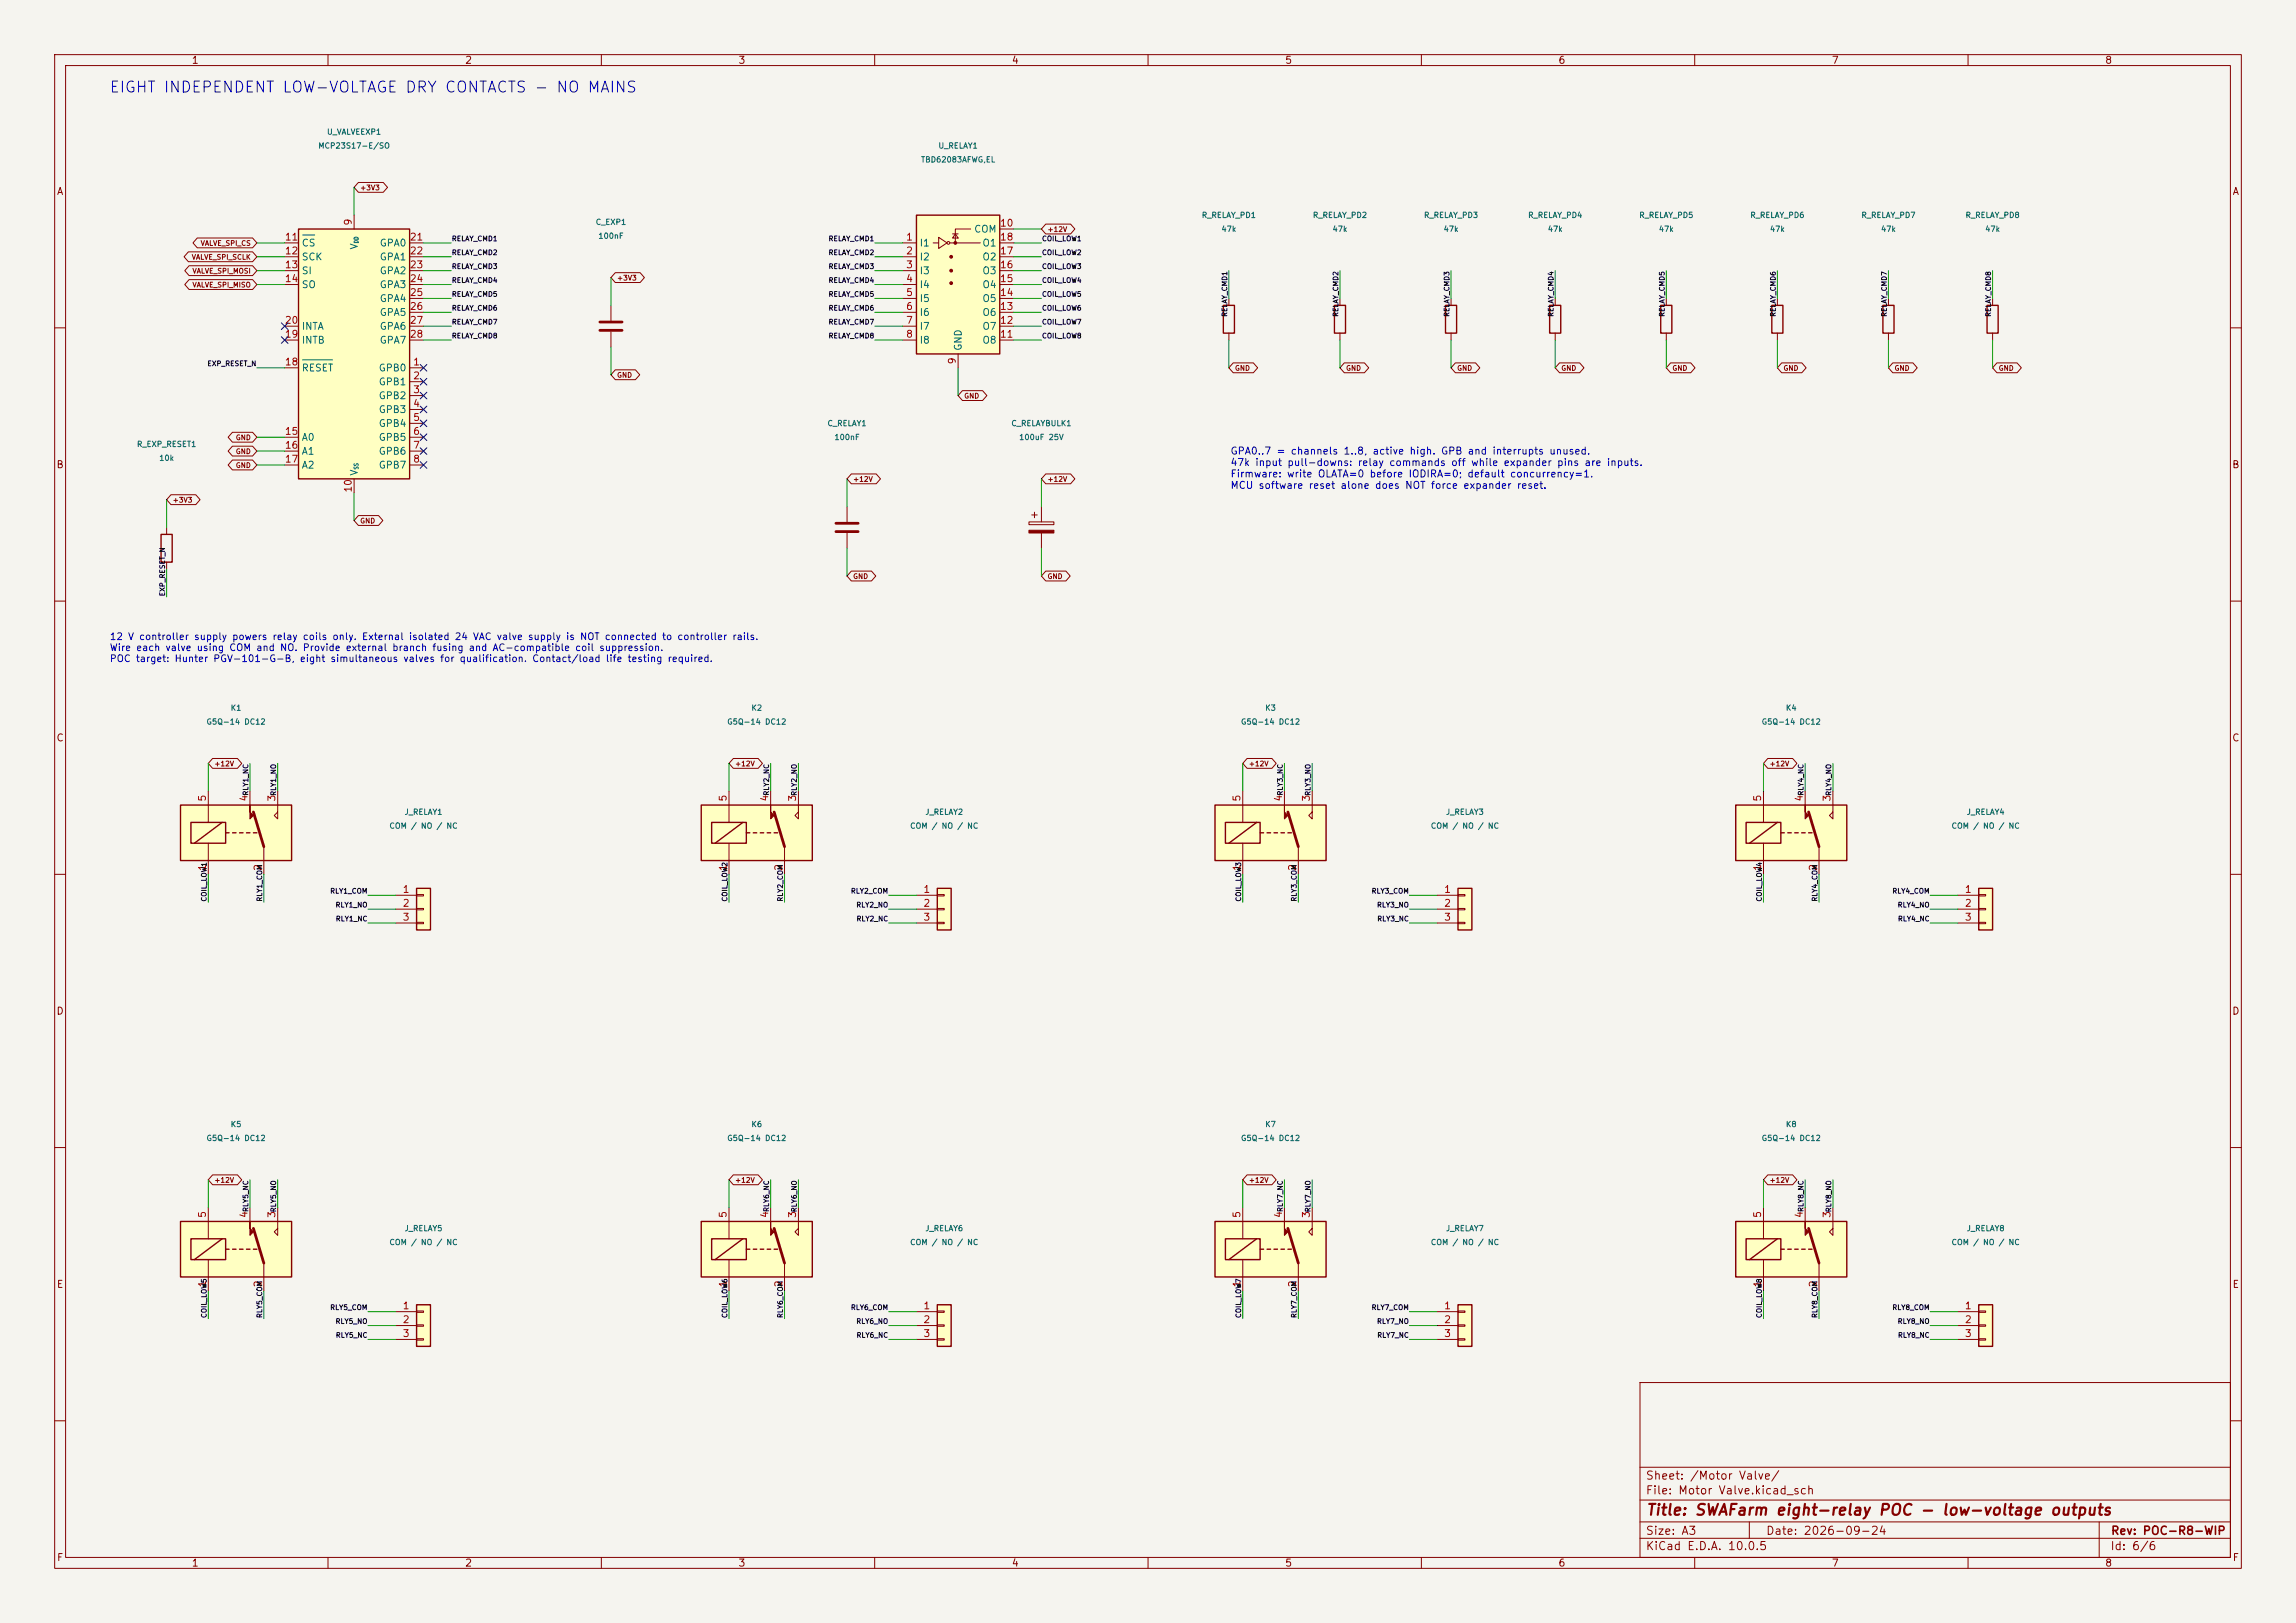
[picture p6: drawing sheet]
<svg xmlns="http://www.w3.org/2000/svg" width="420mm" height="297mm" viewBox="0 0 420 297" stroke-linecap="round" stroke-linejoin="round" font-family="sans-serif">
<defs><g id="words">
<text font-size="2" fill="#0000c2" x="19.9" y="17.4">EIGHT INDEPENDENT LOW-VOLTAGE DRY CONTACTS - NO MAINS</text>
<text font-size="2" fill="#840000" x="301" y="277.8">Title: SWAFarm eight-relay POC - low-voltage outputs</text>
<g font-size="1.5" fill="#840000">
<text x="300.9" y="273.8">File: Motor Valve.kicad_sch</text>
<text x="300.9" y="271.1">Sheet: /Motor Valve/</text>
<text x="300.9" y="281.2">Size: A3</text>
<text x="322.9" y="281.2">Date: 2026-09-24</text>
<text x="386" y="281.2">Rev: POC-R8-WIP</text>
<text x="300.9" y="284">KiCad E.D.A. 10.0.5</text>
<text x="385.9" y="284">Id: 6/6</text>
</g>
<g font-size="1.3" fill="#840000">
<text x="35" y="12">1</text>
<text x="85" y="12">2</text>
<text x="135" y="12">3</text>
<text x="185" y="12">4</text>
<text x="235" y="12">5</text>
<text x="285" y="12">6</text>
<text x="335" y="12">7</text>
<text x="385" y="12">8</text>
<text x="10.3" y="36">A</text>
<text x="408.3" y="36">A</text>
<text x="10.2" y="86">B</text>
<text x="408.2" y="86">B</text>
<text x="10.2" y="136">C</text>
<text x="408.2" y="136">C</text>
<text x="10.2" y="186">D</text>
<text x="408.2" y="186">D</text>
<text x="10.3" y="236">E</text>
<text x="408.3" y="236">E</text>
<text x="10.3" y="286">F</text>
<text x="35" y="287">1</text>
<text x="85" y="287">2</text>
<text x="135" y="287">3</text>
<text x="185" y="287">4</text>
<text x="235" y="287">5</text>
<text x="285" y="287">6</text>
<text x="335" y="287">7</text>
<text x="385" y="287">8</text>
<text x="408.3" y="286">F</text>
</g>
<g font-size="1.3" fill="#a90000">
<text x="64.6" y="41.4" transform="rotate(-90 64.6 41.4)">9</text>
<text x="182.8" y="41.8">10</text>
<text x="52" y="44.3">11</text>
<text x="52" y="46.9">12</text>
<text x="74.9" y="44.3">21</text>
<text x="74.9" y="46.9">22</text>
<text x="165.6" y="44.3">1</text>
<text x="165.6" y="46.9">2</text>
<text x="182.8" y="46.9">17</text>
<text x="182.8" y="44.3">18</text>
<text x="52" y="49.4">13</text>
<text x="52" y="51.9">14</text>
<text x="74.9" y="49.4">23</text>
<text x="74.9" y="51.9">24</text>
<text x="165.6" y="49.4">3</text>
<text x="165.6" y="51.9">4</text>
<text x="182.8" y="51.9">15</text>
<text x="182.8" y="49.4">16</text>
<text x="52" y="59.6">20</text>
<text x="74.9" y="54.5">25</text>
<text x="74.9" y="57">26</text>
<text x="74.9" y="59.6">27</text>
<text x="165.6" y="54.5">5</text>
<text x="165.6" y="57">6</text>
<text x="165.6" y="59.6">7</text>
<text x="182.8" y="59.6">12</text>
<text x="182.8" y="57">13</text>
<text x="182.8" y="54.5">14</text>
<text x="52" y="62.1">19</text>
<text x="74.9" y="62.1">28</text>
<text x="165.6" y="62.1">8</text>
<text x="182.8" y="62.1">11</text>
<text x="52" y="67.2">18</text>
<text x="75.5" y="67.2">1</text>
<text x="75.5" y="69.7">2</text>
<text x="175.1" y="66.8" transform="rotate(-90 175.1 66.8)">9</text>
<text x="75.5" y="72.3">3</text>
<text x="75.5" y="74.8">4</text>
<text x="75.5" y="77.3">5</text>
<text x="52" y="79.9">15</text>
<text x="52" y="82.4">16</text>
<text x="75.5" y="79.9">6</text>
<text x="75.5" y="82.4">7</text>
<text x="52" y="85">17</text>
<text x="75.5" y="85">8</text>
<text x="64.6" y="90.2" transform="rotate(-90 64.6 90.2)">10</text>
<text x="38" y="146.8" transform="rotate(-90 38 146.8)">5</text>
<text x="45.6" y="146.8" transform="rotate(-90 45.6 146.8)">4</text>
<text x="50.7" y="146.8" transform="rotate(-90 50.7 146.8)">3</text>
<text x="133.2" y="146.8" transform="rotate(-90 133.2 146.8)">5</text>
<text x="140.8" y="146.8" transform="rotate(-90 140.8 146.8)">4</text>
<text x="145.9" y="146.8" transform="rotate(-90 145.9 146.8)">3</text>
<text x="227.2" y="146.8" transform="rotate(-90 227.2 146.8)">5</text>
<text x="234.8" y="146.8" transform="rotate(-90 234.8 146.8)">4</text>
<text x="239.9" y="146.8" transform="rotate(-90 239.9 146.8)">3</text>
<text x="322.4" y="146.8" transform="rotate(-90 322.4 146.8)">5</text>
<text x="330.1" y="146.8" transform="rotate(-90 330.1 146.8)">4</text>
<text x="335.1" y="146.8" transform="rotate(-90 335.1 146.8)">3</text>
<text x="38" y="159.5" transform="rotate(-90 38 159.5)">1</text>
<text x="48.1" y="159.5" transform="rotate(-90 48.1 159.5)">2</text>
<text x="133.2" y="159.5" transform="rotate(-90 133.2 159.5)">1</text>
<text x="143.4" y="159.5" transform="rotate(-90 143.4 159.5)">2</text>
<text x="227.2" y="159.5" transform="rotate(-90 227.2 159.5)">1</text>
<text x="237.4" y="159.5" transform="rotate(-90 237.4 159.5)">2</text>
<text x="322.4" y="159.5" transform="rotate(-90 322.4 159.5)">1</text>
<text x="332.6" y="159.5" transform="rotate(-90 332.6 159.5)">2</text>
<text x="73.6" y="163.7">1</text>
<text x="73.6" y="166.2">2</text>
<text x="168.8" y="163.7">1</text>
<text x="168.8" y="166.2">2</text>
<text x="264.1" y="163.7">1</text>
<text x="264.1" y="166.2">2</text>
<text x="359.3" y="163.7">1</text>
<text x="359.3" y="166.2">2</text>
<text x="73.6" y="168.8">3</text>
<text x="168.8" y="168.8">3</text>
<text x="264.1" y="168.8">3</text>
<text x="359.3" y="168.8">3</text>
<text x="38" y="223" transform="rotate(-90 38 223)">5</text>
<text x="45.6" y="223" transform="rotate(-90 45.6 223)">4</text>
<text x="50.7" y="223" transform="rotate(-90 50.7 223)">3</text>
<text x="133.2" y="223" transform="rotate(-90 133.2 223)">5</text>
<text x="140.8" y="223" transform="rotate(-90 140.8 223)">4</text>
<text x="145.9" y="223" transform="rotate(-90 145.9 223)">3</text>
<text x="227.2" y="223" transform="rotate(-90 227.2 223)">5</text>
<text x="234.8" y="223" transform="rotate(-90 234.8 223)">4</text>
<text x="239.9" y="223" transform="rotate(-90 239.9 223)">3</text>
<text x="322.4" y="223" transform="rotate(-90 322.4 223)">5</text>
<text x="330.1" y="223" transform="rotate(-90 330.1 223)">4</text>
<text x="335.1" y="223" transform="rotate(-90 335.1 223)">3</text>
<text x="38" y="235.7" transform="rotate(-90 38 235.7)">1</text>
<text x="48.1" y="235.7" transform="rotate(-90 48.1 235.7)">2</text>
<text x="73.6" y="239.9">1</text>
<text x="133.2" y="235.7" transform="rotate(-90 133.2 235.7)">1</text>
<text x="143.4" y="235.7" transform="rotate(-90 143.4 235.7)">2</text>
<text x="168.8" y="239.9">1</text>
<text x="227.2" y="235.7" transform="rotate(-90 227.2 235.7)">1</text>
<text x="237.4" y="235.7" transform="rotate(-90 237.4 235.7)">2</text>
<text x="264.1" y="239.9">1</text>
<text x="322.4" y="235.7" transform="rotate(-90 322.4 235.7)">1</text>
<text x="332.6" y="235.7" transform="rotate(-90 332.6 235.7)">2</text>
<text x="359.3" y="239.9">1</text>
<text x="73.6" y="242.4">2</text>
<text x="73.6" y="245">3</text>
<text x="168.8" y="242.4">2</text>
<text x="168.8" y="245">3</text>
<text x="264.1" y="242.4">2</text>
<text x="264.1" y="245">3</text>
<text x="359.3" y="242.4">2</text>
<text x="359.3" y="245">3</text>
</g>
<g font-size="1.3" fill="#006464">
<text x="55.1" y="45.4">CS</text>
<text x="55.1" y="48">SCK</text>
<text x="65.7" y="45.8" transform="rotate(-90 65.7 45.8)">V</text>
<text x="69.4" y="45.4">GPA0</text>
<text x="69.4" y="48">GPA1</text>
<text x="168.1" y="45.4">I1</text>
<text x="168.1" y="48">I2</text>
<text x="178.1" y="42.9">COM</text>
<text x="179.6" y="48">O2</text>
<text x="179.6" y="45.4">O1</text>
<text x="55.1" y="50.5">SI</text>
<text x="55.1" y="53">SO</text>
<text x="69.4" y="50.5">GPA2</text>
<text x="69.4" y="53">GPA3</text>
<text x="168.1" y="50.5">I3</text>
<text x="168.1" y="53">I4</text>
<text x="179.6" y="53">O4</text>
<text x="179.6" y="50.5">O3</text>
<text x="69.4" y="55.6">GPA4</text>
<text x="69.4" y="58.1">GPA5</text>
<text x="168.1" y="55.6">I5</text>
<text x="168.1" y="58.1">I6</text>
<text x="179.6" y="58.1">O6</text>
<text x="179.6" y="55.6">O5</text>
<text x="55.1" y="63.2">INTB</text>
<text x="55.1" y="60.7">INTA</text>
<text x="69.4" y="60.7">GPA6</text>
<text x="69.4" y="63.2">GPA7</text>
<text x="168.1" y="60.7">I7</text>
<text x="168.1" y="63.2">I8</text>
<text x="176.2" y="64.3" transform="rotate(-90 176.2 64.3)">GND</text>
<text x="179.6" y="63.2">O8</text>
<text x="179.6" y="60.7">O7</text>
<text x="55.1" y="68.3">RESET</text>
<text x="69.2" y="68.3">GPB0</text>
<text x="69.2" y="70.8">GPB1</text>
<text x="69.2" y="73.4">GPB2</text>
<text x="69.2" y="75.9">GPB3</text>
<text x="55.1" y="81">A0</text>
<text x="55.1" y="83.5">A1</text>
<text x="69.2" y="78.4">GPB4</text>
<text x="69.2" y="81">GPB5</text>
<text x="69.2" y="83.5">GPB6</text>
<text x="55.1" y="86.1">A2</text>
<text x="65.7" y="87.1" transform="rotate(-90 65.7 87.1)">V</text>
<text x="69.2" y="86.1">GPB7</text>
</g>
<g font-size="1.3" fill="#0000c2">
<text x="225" y="83.5">GPA0..7 = channels 1..8, active high. GPB and interrupts unused.</text>
<text x="225" y="85.6">47k input pull-downs: relay commands off while expander pins are inputs.</text>
<text x="225" y="87.7">Firmware: write OLATA=0 before IODIRA=0; default concurrency=1.</text>
<text x="225" y="89.8">MCU software reset alone does NOT force expander reset.</text>
<text x="20" y="117.4">12 V controller supply powers relay coils only. External isolated 24 VAC valve supply is NOT connected to controller rails.</text>
<text x="20" y="119.4">Wire each valve using COM and NO. Provide external branch fusing and AC-compatible coil suppression.</text>
<text x="20" y="121.5">POC target: Hunter PGV-101-G-B, eight simultaneous valves for qualification. Contact/load life testing required.</text>
</g>
<g font-size="1" fill="#006464">
<text x="58.1" y="27.4">MCP23S17-E/SO</text>
<text x="59.7" y="24.9">U_VALVEEXP1</text>
<text x="168.4" y="30">TBD62083AFWG,EL</text>
<text x="171.6" y="27.4">U_RELAY1</text>
<text x="108.9" y="41.4">C_EXP1</text>
<text x="219.7" y="40.1">R_RELAY_PD1</text>
<text x="240.1" y="40.1">R_RELAY_PD2</text>
<text x="260.4" y="40.1">R_RELAY_PD3</text>
<text x="279.4" y="40.1">R_RELAY_PD4</text>
<text x="299.7" y="40.1">R_RELAY_PD5</text>
<text x="320.1" y="40.1">R_RELAY_PD6</text>
<text x="340.4" y="40.1">R_RELAY_PD7</text>
<text x="359.4" y="40.1">R_RELAY_PD8</text>
<text x="109.4" y="43.9">100nF</text>
<text x="223.3" y="42.7">47k</text>
<text x="243.7" y="42.7">47k</text>
<text x="264" y="42.7">47k</text>
<text x="283" y="42.7">47k</text>
<text x="303.3" y="42.7">47k</text>
<text x="323.7" y="42.7">47k</text>
<text x="344" y="42.7">47k</text>
<text x="363" y="42.7">47k</text>
<text x="25" y="82">R_EXP_RESET1</text>
<text x="151.3" y="78.2">C_RELAY1</text>
<text x="152.5" y="80.8">100nF</text>
<text x="184.9" y="78.2">C_RELAYBULK1</text>
<text x="186.3" y="80.8">100uF 25V</text>
<text x="29" y="84.6">10k</text>
<text x="42.1" y="130.3">K1</text>
<text x="137.4" y="130.3">K2</text>
<text x="231.3" y="130.3">K3</text>
<text x="326.6" y="130.3">K4</text>
<text x="37.7" y="132.8">G5Q-14 DC12</text>
<text x="132.9" y="132.8">G5Q-14 DC12</text>
<text x="226.9" y="132.8">G5Q-14 DC12</text>
<text x="322.2" y="132.8">G5Q-14 DC12</text>
<text x="73.9" y="149.3">J_RELAY1</text>
<text x="169.2" y="149.3">J_RELAY2</text>
<text x="264.4" y="149.3">J_RELAY3</text>
<text x="359.7" y="149.3">J_RELAY4</text>
<text x="71.1" y="151.9">COM / NO / NC</text>
<text x="166.4" y="151.9">COM / NO / NC</text>
<text x="261.6" y="151.9">COM / NO / NC</text>
<text x="356.9" y="151.9">COM / NO / NC</text>
<text x="37.7" y="209">G5Q-14 DC12</text>
<text x="42.1" y="206.5">K5</text>
<text x="132.9" y="209">G5Q-14 DC12</text>
<text x="137.4" y="206.5">K6</text>
<text x="226.9" y="209">G5Q-14 DC12</text>
<text x="231.3" y="206.5">K7</text>
<text x="322.2" y="209">G5Q-14 DC12</text>
<text x="326.6" y="206.5">K8</text>
<text x="73.9" y="225.5">J_RELAY5</text>
<text x="169.2" y="225.5">J_RELAY6</text>
<text x="264.4" y="225.5">J_RELAY7</text>
<text x="359.7" y="225.5">J_RELAY8</text>
<text x="71.1" y="228.1">COM / NO / NC</text>
<text x="166.4" y="228.1">COM / NO / NC</text>
<text x="261.6" y="228.1">COM / NO / NC</text>
<text x="356.9" y="228.1">COM / NO / NC</text>
</g>
<g font-size=".9" fill="#840000">
<text x="65.8" y="35">+3V3</text>
<text x="35" y="47.7">VALVE_SPI_SCLK</text>
<text x="36.6" y="45.2">VALVE_SPI_CS</text>
<text x="191.5" y="42.7">+12V</text>
<text x="35.1" y="52.8">VALVE_SPI_MISO</text>
<text x="35.1" y="50.3">VALVE_SPI_MOSI</text>
<text x="112.8" y="51.5">+3V3</text>
<text x="112.8" y="69.3">GND</text>
<text x="225.8" y="68.1">GND</text>
<text x="246.1" y="68.1">GND</text>
<text x="266.5" y="68.1">GND</text>
<text x="285.5" y="68.1">GND</text>
<text x="305.8" y="68.1">GND</text>
<text x="326.1" y="68.1">GND</text>
<text x="346.5" y="68.1">GND</text>
<text x="365.5" y="68.1">GND</text>
<text x="176.3" y="73.1">GND</text>
<text x="43" y="83.3">GND</text>
<text x="43" y="80.8">GND</text>
<text x="43" y="85.8">GND</text>
<text x="156" y="88.4">+12V</text>
<text x="191.5" y="88.4">+12V</text>
<text x="31.5" y="92.2">+3V3</text>
<text x="65.8" y="96">GND</text>
<text x="156" y="106.2">GND</text>
<text x="191.5" y="106.2">GND</text>
<text x="39.1" y="140.4">+12V</text>
<text x="134.4" y="140.4">+12V</text>
<text x="228.4" y="140.4">+12V</text>
<text x="323.6" y="140.4">+12V</text>
<text x="39.1" y="216.6">+12V</text>
<text x="134.4" y="216.6">+12V</text>
<text x="228.4" y="216.6">+12V</text>
<text x="323.6" y="216.6">+12V</text>
</g>
<g font-size=".9" fill="#0f0f0f">
<text x="82.6" y="44.4">RELAY_CMD1</text>
<text x="82.6" y="46.9">RELAY_CMD2</text>
<text x="151.5" y="44.4">RELAY_CMD1</text>
<text x="151.5" y="46.9">RELAY_CMD2</text>
<text x="190.5" y="46.9">COIL_LOW2</text>
<text x="190.5" y="44.4">COIL_LOW1</text>
<text x="82.6" y="52">RELAY_CMD4</text>
<text x="82.6" y="49.4">RELAY_CMD3</text>
<text x="151.5" y="49.4">RELAY_CMD3</text>
<text x="151.5" y="52">RELAY_CMD4</text>
<text x="190.5" y="52">COIL_LOW4</text>
<text x="190.5" y="49.4">COIL_LOW3</text>
<text x="82.6" y="54.5">RELAY_CMD5</text>
<text x="82.6" y="57.1">RELAY_CMD6</text>
<text x="82.6" y="59.6">RELAY_CMD7</text>
<text x="151.5" y="54.5">RELAY_CMD5</text>
<text x="151.5" y="57.1">RELAY_CMD6</text>
<text x="151.5" y="59.6">RELAY_CMD7</text>
<text x="190.5" y="59.6">COIL_LOW7</text>
<text x="190.5" y="57.1">COIL_LOW6</text>
<text x="190.5" y="54.5">COIL_LOW5</text>
<text x="224.7" y="58.1" transform="rotate(-90 224.7 58.1)">RELAY_CMD1</text>
<text x="245" y="58.1" transform="rotate(-90 245 58.1)">RELAY_CMD2</text>
<text x="265.3" y="58.1" transform="rotate(-90 265.3 58.1)">RELAY_CMD3</text>
<text x="284.4" y="58.1" transform="rotate(-90 284.4 58.1)">RELAY_CMD4</text>
<text x="304.7" y="58.1" transform="rotate(-90 304.7 58.1)">RELAY_CMD5</text>
<text x="325" y="58.1" transform="rotate(-90 325 58.1)">RELAY_CMD6</text>
<text x="345.3" y="58.1" transform="rotate(-90 345.3 58.1)">RELAY_CMD7</text>
<text x="364.4" y="58.1" transform="rotate(-90 364.4 58.1)">RELAY_CMD8</text>
<text x="82.6" y="62.1">RELAY_CMD8</text>
<text x="151.5" y="62.1">RELAY_CMD8</text>
<text x="190.5" y="62.1">COIL_LOW8</text>
<text x="37.8" y="67.2">EXP_RESET_N</text>
<text x="30.4" y="109.2" transform="rotate(-90 30.4 109.2)">EXP_RESET_N</text>
<text x="45.6" y="145.7" transform="rotate(-90 45.6 145.7)">RLY1_NC</text>
<text x="50.7" y="145.7" transform="rotate(-90 50.7 145.7)">RLY1_NO</text>
<text x="140.9" y="145.7" transform="rotate(-90 140.9 145.7)">RLY2_NC</text>
<text x="146" y="145.7" transform="rotate(-90 146 145.7)">RLY2_NO</text>
<text x="234.9" y="145.7" transform="rotate(-90 234.9 145.7)">RLY3_NC</text>
<text x="239.9" y="145.7" transform="rotate(-90 239.9 145.7)">RLY3_NO</text>
<text x="330.1" y="145.7" transform="rotate(-90 330.1 145.7)">RLY4_NC</text>
<text x="335.2" y="145.7" transform="rotate(-90 335.2 145.7)">RLY4_NO</text>
<text x="38" y="165.1" transform="rotate(-90 38 165.1)">COIL_LOW1</text>
<text x="48.2" y="165.1" transform="rotate(-90 48.2 165.1)">RLY1_COM</text>
<text x="60.3" y="163.7">RLY1_COM</text>
<text x="61.3" y="166.3">RLY1_NO</text>
<text x="133.3" y="165.1" transform="rotate(-90 133.3 165.1)">COIL_LOW2</text>
<text x="143.4" y="165.1" transform="rotate(-90 143.4 165.1)">RLY2_COM</text>
<text x="155.6" y="163.7">RLY2_COM</text>
<text x="156.5" y="166.3">RLY2_NO</text>
<text x="227.2" y="165.1" transform="rotate(-90 227.2 165.1)">COIL_LOW3</text>
<text x="237.4" y="165.1" transform="rotate(-90 237.4 165.1)">RLY3_COM</text>
<text x="250.8" y="163.7">RLY3_COM</text>
<text x="251.8" y="166.3">RLY3_NO</text>
<text x="322.5" y="165.1" transform="rotate(-90 322.5 165.1)">COIL_LOW4</text>
<text x="332.6" y="165.1" transform="rotate(-90 332.6 165.1)">RLY4_COM</text>
<text x="346.1" y="163.7">RLY4_COM</text>
<text x="347" y="166.3">RLY4_NO</text>
<text x="61.3" y="168.8">RLY1_NC</text>
<text x="156.6" y="168.8">RLY2_NC</text>
<text x="251.8" y="168.8">RLY3_NC</text>
<text x="347.1" y="168.8">RLY4_NC</text>
<text x="45.6" y="221.9" transform="rotate(-90 45.6 221.9)">RLY5_NC</text>
<text x="50.7" y="221.9" transform="rotate(-90 50.7 221.9)">RLY5_NO</text>
<text x="140.9" y="221.9" transform="rotate(-90 140.9 221.9)">RLY6_NC</text>
<text x="146" y="221.9" transform="rotate(-90 146 221.9)">RLY6_NO</text>
<text x="234.9" y="221.9" transform="rotate(-90 234.9 221.9)">RLY7_NC</text>
<text x="239.9" y="221.9" transform="rotate(-90 239.9 221.9)">RLY7_NO</text>
<text x="330.1" y="221.9" transform="rotate(-90 330.1 221.9)">RLY8_NC</text>
<text x="335.2" y="221.9" transform="rotate(-90 335.2 221.9)">RLY8_NO</text>
<text x="60.3" y="239.9">RLY5_COM</text>
<text x="155.6" y="239.9">RLY6_COM</text>
<text x="250.8" y="239.9">RLY7_COM</text>
<text x="346.1" y="239.9">RLY8_COM</text>
<text x="38" y="241.3" transform="rotate(-90 38 241.3)">COIL_LOW5</text>
<text x="48.2" y="241.3" transform="rotate(-90 48.2 241.3)">RLY5_COM</text>
<text x="61.3" y="242.5">RLY5_NO</text>
<text x="61.3" y="245">RLY5_NC</text>
<text x="133.3" y="241.3" transform="rotate(-90 133.3 241.3)">COIL_LOW6</text>
<text x="143.4" y="241.3" transform="rotate(-90 143.4 241.3)">RLY6_COM</text>
<text x="156.5" y="242.5">RLY6_NO</text>
<text x="156.6" y="245">RLY6_NC</text>
<text x="227.2" y="241.3" transform="rotate(-90 227.2 241.3)">COIL_LOW7</text>
<text x="237.4" y="241.3" transform="rotate(-90 237.4 241.3)">RLY7_COM</text>
<text x="251.8" y="242.5">RLY7_NO</text>
<text x="251.8" y="245">RLY7_NC</text>
<text x="322.5" y="241.3" transform="rotate(-90 322.5 241.3)">COIL_LOW8</text>
<text x="332.6" y="241.3" transform="rotate(-90 332.6 241.3)">RLY8_COM</text>
<text x="347" y="242.5">RLY8_NO</text>
<text x="347.1" y="245">RLY8_NC</text>
</g>
<g font-size=".8" fill="#006464">
<text x="65.7" y="44.6" transform="rotate(-90 65.7 44.6)">DD</text>
<text x="65.7" y="86" transform="rotate(-90 65.7 86)">SS</text>
</g>
</g></defs>
<path d="M0 0h420v297h-420z" fill="#f5f4ef" stroke="#f5f4ef" stroke-width=".18"/>
<g fill="none" stroke="#840000" stroke-width=".18">
<path d="M10 10h400v277h-400zM12 12h396v273h-396zM60 10v2M110 10v2M160 10v2M210 10v2M260 10v2M310 10v2M360 10v2M10 60h2M408 60h2M10 110h2"/>
<path d="M408 110h2M10 160h2M408 160h2M10 210h2M408 210h2M300 253h108v32h-108zM10 260h2M300 278.5h108M300 274.5h108M300 268.5h108M320 278.5v3M384 278.5v6.5"/>
<path d="M408 260h2M60 285v2M110 285v2M160 285v2M210 285v2M260 285v2M300 281.5h108M310 285v2M360 285v2"/>
</g>
<path d="M171.4 238.8h2.6v7.6h-2.6z" fill="#ffffc2"/>
<path d="M29.5 97.8h2v5.1h-2zM171.4 238.8h2.6v7.6h-2.6z" fill="none" stroke="#840000" stroke-width=".25"/>
<path d="M30.5 96.5v1.3M30.5 102.9v1.2M171.4 239.9h1.3v.3h-1.3zM167.6 240h3.8M167.6 242.6h3.8M167.6 245.1h3.8M171.4 242.4h1.3v.3h-1.3zM171.4 245h1.3v.2h-1.3z" fill="none" stroke="#840000" stroke-width=".18"/>
<path d="M128.3 223.5h20.3v10.2h-20.3z" fill="#ffffc2"/>
<path d="M364.5 54.6v1.3M364.5 61v1.2M154.9 92.7v2.8M154.9 97.5v2.8M133.3 221v5.7M133.3 230.5v5.7M141 221v2.5M143.5 231.1v5.1M146 221v5.1l-.6-.7 .6-.6" fill="none" stroke="#840000" stroke-width=".18"/>
<path d="M363.5 55.9h2v5.1h-2zM128.3 223.5h20.3v10.2h-20.3zM130.2 226.7h6.3v3.8h-6.3zM135.9 226.7l-5.1 3.8M136.5 228.6h.7M137.8 228.6h.6M139.1 228.6h.6M140.3 228.6h.7M141.6 228.6h.6" fill="none" stroke="#840000" stroke-width=".25"/>
<path d="M141 223.5v1.3l.6 .6-.6 .7z" fill="#840000" stroke="#840000" stroke-width=".18"/>
<path d="M152.9 95.8h4.1M152.9 97.3h4.1M141.6 224.8l1.9 6.3" fill="none" stroke="#840000" stroke-width=".51"/>
<path d="M171.4 162.6h2.6v7.6h-2.6z" fill="#ffffc2"/>
<path d="M171.4 162.6h2.6v7.6h-2.6z" fill="none" stroke="#840000" stroke-width=".25"/>
<path d="M167.6 163.8h3.8M167.6 166.4h3.8M167.6 168.9h3.8M171.4 163.7h1.3v.3h-1.3zM171.4 166.2h1.3v.3h-1.3zM171.4 168.8h1.3v.2h-1.3z" fill="none" stroke="#840000" stroke-width=".18"/>
<path d="M266.7 162.6h2.5v7.6h-2.5z" fill="#ffffc2"/>
<path d="M266.7 162.6h2.5v7.6h-2.5z" fill="none" stroke="#840000" stroke-width=".25"/>
<path d="M262.9 163.8h3.8M262.9 166.4h3.8M262.9 168.9h3.8M266.7 163.7h1.3v.3h-1.3zM266.7 166.2h1.3v.3h-1.3zM266.7 168.8h1.3v.2h-1.3z" fill="none" stroke="#840000" stroke-width=".18"/>
<path d="M33 223.5h20.3v10.2h-20.3z" fill="#ffffc2"/>
<path d="M38.1 221v5.7M38.1 230.5v5.7M45.7 221v2.5M48.3 231.1v5.1M50.8 221v5.1l-.6-.7 .6-.6" fill="none" stroke="#840000" stroke-width=".18"/>
<path d="M33 223.5h20.3v10.2h-20.3zM34.9 226.7h6.4v3.8h-6.4zM40.6 226.7l-5 3.8M41.3 228.6h.6M42.5 228.6h.7M43.8 228.6h.6M45.1 228.6h.6M46.4 228.6h.6" fill="none" stroke="#840000" stroke-width=".25"/>
<path d="M45.7 223.5v1.3l.7 .6-.7 .7z" fill="#840000" stroke="#840000" stroke-width=".18"/>
<path d="M46.4 224.8l1.9 6.3" fill="none" stroke="#840000" stroke-width=".51"/>
<path d="M167.6 39.4h15.3v25.4h-15.3z" fill="#ffffc2"/>
<path d="M167.6 39.4h15.3v25.4h-15.3z" fill="none" stroke="#840000" stroke-width=".25"/>
<g fill="none" stroke="#840000" stroke-width=".18">
<path d="M165.1 44.5h2.5M165.1 47h2.5M165.1 49.5h2.5M165.1 52.1h2.5M165.1 54.6h2.5M165.1 57.2h2.5M165.1 59.7h2.5M170.7 44.5h1M171.7 43.4l1.5 1.1-1.5 1zM173.7 44.5h5.6M174.2 42.8h1.1M174.8 42.8l.5 .8h-1.1z"/>
<path d="M177.5 41.9h-2.7v2.6M182.9 44.5h2.5M182.9 47h2.5M182.9 49.5h2.5M182.9 52.1h2.5M182.9 54.6h2.5M182.9 57.2h2.5M182.9 59.7h2.5M182.9 41.9h2.5M165.1 62.2h2.5M175.3 64.8v2.5M182.9 62.2h2.5"/>
<circle cx="173.5" cy="44.4" r=".25"/>
</g>
<g fill="#840000" stroke="#840000" stroke-width=".18">
<circle cx="174" cy="47" r=".25"/>
<circle cx="174" cy="49.5" r=".25"/>
<circle cx="174" cy="51.8" r=".25"/>
<circle cx="174.8" cy="44.4" r=".25"/>
</g>
<path d="M317.5 223.5h20.3v10.2h-20.3z" fill="#ffffc2"/>
<path d="M111.8 55.9v2.8M111.8 60.7v2.8M322.6 221v5.7M322.6 230.5v5.7M330.2 221v2.5M332.7 231.1v5.1M335.3 221v5.1l-.7-.7 .7-.6" fill="none" stroke="#840000" stroke-width=".18"/>
<path d="M317.5 223.5h20.3v10.2h-20.3zM319.4 226.7h6.4v3.8h-6.4zM325.1 226.7l-5.1 3.8M325.8 228.6h.6M327 228.6h.7M328.3 228.6h.6M329.6 228.6h.6M330.8 228.6h.7" fill="none" stroke="#840000" stroke-width=".25"/>
<path d="M330.2 223.5v1.3l.6 .6-.6 .7z" fill="#840000" stroke="#840000" stroke-width=".18"/>
<path d="M109.7 58.9h4.1M109.7 60.5h4.1M330.8 224.8l1.9 6.3" fill="none" stroke="#840000" stroke-width=".51"/>
<path d="M317.5 147.3h20.3v10.2h-20.3z" fill="#ffffc2"/>
<path d="M188.2 95.5h4.6v.5h-4.6zM188.7 94.2h1M189.2 93.7v1M190.5 92.7v2.8M190.5 97.5v2.8M322.6 144.8v5.7M322.6 154.3v5.7M330.2 144.8v2.5M332.7 154.9v5.1M335.3 144.8v5.1l-.7-.7 .7-.6" fill="none" stroke="#840000" stroke-width=".18"/>
<path d="M317.5 147.3h20.3v10.2h-20.3zM319.4 150.5h6.4v3.8h-6.4zM325.1 150.5l-5.1 3.8M325.8 152.4h.6M327 152.4h.7M328.3 152.4h.6M329.6 152.4h.6M330.8 152.4h.7" fill="none" stroke="#840000" stroke-width=".25"/>
<g fill="#840000" stroke="#840000" stroke-width=".18">
<path d="M330.2 147.3v1.3l.6 .6-.6 .7z"/>
<path d="M188.2 97h4.6v.5h-4.6z"/>
</g>
<path d="M330.8 148.6l1.9 6.3" fill="none" stroke="#840000" stroke-width=".51"/>
<path d="M76.2 238.8h2.5v7.6h-2.5z" fill="#ffffc2"/>
<path d="M76.2 238.8h2.5v7.6h-2.5z" fill="none" stroke="#840000" stroke-width=".25"/>
<path d="M76.2 239.9h1.3v.3h-1.3zM72.4 240h3.8M72.4 242.6h3.8M72.4 245.1h3.8M76.2 242.4h1.3v.3h-1.3zM76.2 245h1.3v.2h-1.3z" fill="none" stroke="#840000" stroke-width=".18"/>
<path d="M76.2 162.6h2.5v7.6h-2.5z" fill="#ffffc2"/>
<path d="M76.2 162.6h2.5v7.6h-2.5z" fill="none" stroke="#840000" stroke-width=".25"/>
<path d="M72.4 163.8h3.8M72.4 166.4h3.8M72.4 168.9h3.8M76.2 163.7h1.3v.3h-1.3zM76.2 166.2h1.3v.3h-1.3zM76.2 168.8h1.3v.2h-1.3z" fill="none" stroke="#840000" stroke-width=".18"/>
<path d="M54.6 41.9h20.3v45.7h-20.3z" fill="#ffffc2"/>
<path d="M54.6 41.9h20.3v45.7h-20.3zM223.8 55.9h2v5.1h-2zM244.1 55.9h2v5.1h-2z" fill="none" stroke="#840000" stroke-width=".25"/>
<g fill="none" stroke="#840000" stroke-width=".18">
<path d="M64.8 39.4v2.5M52.1 44.5h2.5M52.1 47h2.5M52.1 49.5h2.5M52.1 52.1h2.5M52.1 59.7h2.5M74.9 44.5h2.6M74.9 47h2.6M74.9 49.5h2.6M74.9 52.1h2.6M74.9 59.7h2.6M74.9 54.6h2.6"/>
<path d="M74.9 57.2h2.6M224.8 54.6v1.3M245.1 54.6v1.3M52.1 67.3h2.5M52.1 62.2h2.5M74.9 67.3h2.6M74.9 69.9h2.6M74.9 72.4h2.6M74.9 74.9h2.6M74.9 77.5h2.6M74.9 62.2h2.6M224.8 61v1.2"/>
<path d="M245.1 61v1.2M52.1 80h2.5M52.1 82.6h2.5M52.1 85.1h2.5M64.8 87.6v2.6M74.9 80h2.6M74.9 82.6h2.6M74.9 85.1h2.6"/>
</g>
<path d="M55.3 43h2.3M55.3 65.9h5.5" fill="none" stroke="#006464" stroke-width=".18"/>
<path d="M128.3 147.3h20.3v10.2h-20.3z" fill="#ffffc2"/>
<path d="M133.3 144.8v5.7M133.3 154.3v5.7M141 144.8v2.5M143.5 154.9v5.1M146 144.8v5.1l-.6-.7 .6-.6" fill="none" stroke="#840000" stroke-width=".18"/>
<path d="M128.3 147.3h20.3v10.2h-20.3zM130.2 150.5h6.3v3.8h-6.3zM135.9 150.5l-5.1 3.8M136.5 152.4h.7M137.8 152.4h.6M139.1 152.4h.6M140.3 152.4h.7M141.6 152.4h.6" fill="none" stroke="#840000" stroke-width=".25"/>
<path d="M141 147.3v1.3l.6 .6-.6 .7z" fill="#840000" stroke="#840000" stroke-width=".18"/>
<path d="M141.6 148.6l1.9 6.3" fill="none" stroke="#840000" stroke-width=".51"/>
<path d="M361.9 238.8h2.6v7.6h-2.6z" fill="#ffffc2"/>
<path d="M264.4 55.9h2v5.1h-2zM361.9 238.8h2.6v7.6h-2.6z" fill="none" stroke="#840000" stroke-width=".25"/>
<path d="M265.4 54.6v1.3M265.4 61v1.2M361.9 239.9h1.3v.3h-1.3zM358.1 240h3.8M358.1 242.6h3.8M358.1 245.1h3.8M361.9 242.4h1.3v.3h-1.3zM361.9 245h1.3v.2h-1.3z" fill="none" stroke="#840000" stroke-width=".18"/>
<path d="M33 147.3h20.3v10.2h-20.3z" fill="#ffffc2"/>
<path d="M38.1 144.8v5.7M38.1 154.3v5.7M45.7 144.8v2.5M48.3 154.9v5.1M50.8 144.8v5.1l-.6-.7 .6-.6" fill="none" stroke="#840000" stroke-width=".18"/>
<path d="M33 147.3h20.3v10.2h-20.3zM34.9 150.5h6.4v3.8h-6.4zM40.6 150.5l-5 3.8M41.3 152.4h.6M42.5 152.4h.7M43.8 152.4h.6M45.1 152.4h.6M46.4 152.4h.6" fill="none" stroke="#840000" stroke-width=".25"/>
<path d="M45.7 147.3v1.3l.7 .6-.7 .7z" fill="#840000" stroke="#840000" stroke-width=".18"/>
<path d="M46.4 148.6l1.9 6.3" fill="none" stroke="#840000" stroke-width=".51"/>
<path d="M222.2 147.3h20.4v10.2h-20.4z" fill="#ffffc2"/>
<path d="M284.5 54.6v1.3M284.5 61v1.2M227.3 144.8v5.7M227.3 154.3v5.7M234.9 144.8v2.5M237.5 154.9v5.1M240 144.8v5.1l-.6-.7 .6-.6" fill="none" stroke="#840000" stroke-width=".18"/>
<path d="M283.5 55.9h2v5.1h-2zM222.2 147.3h20.4v10.2h-20.4zM224.2 150.5h6.3v3.8h-6.3zM229.9 150.5l-5.1 3.8M230.5 152.4h.6M231.8 152.4h.6M233 152.4h.7M234.3 152.4h.6M235.6 152.4h.6" fill="none" stroke="#840000" stroke-width=".25"/>
<path d="M234.9 147.3v1.3l.7 .6-.7 .7z" fill="#840000" stroke="#840000" stroke-width=".18"/>
<path d="M235.6 148.6l1.9 6.3" fill="none" stroke="#840000" stroke-width=".51"/>
<path d="M361.9 162.6h2.6v7.6h-2.6z" fill="#ffffc2"/>
<path d="M303.8 55.9h2v5.1h-2zM361.9 162.6h2.6v7.6h-2.6z" fill="none" stroke="#840000" stroke-width=".25"/>
<path d="M304.8 54.6v1.3M304.8 61v1.2M358.1 163.8h3.8M358.1 166.4h3.8M358.1 168.9h3.8M361.9 163.7h1.3v.3h-1.3zM361.9 166.2h1.3v.3h-1.3zM361.9 168.8h1.3v.2h-1.3z" fill="none" stroke="#840000" stroke-width=".18"/>
<path d="M222.2 223.5h20.4v10.2h-20.4z" fill="#ffffc2"/>
<path d="M227.3 221v5.7M227.3 230.5v5.7M234.9 221v2.5M237.5 231.1v5.1M240 221v5.1l-.6-.7 .6-.6" fill="none" stroke="#840000" stroke-width=".18"/>
<path d="M222.2 223.5h20.4v10.2h-20.4zM224.2 226.7h6.3v3.8h-6.3zM229.9 226.7l-5.1 3.8M230.5 228.6h.6M231.8 228.6h.6M233 228.6h.7M234.3 228.6h.6M235.6 228.6h.6" fill="none" stroke="#840000" stroke-width=".25"/>
<path d="M234.9 223.5v1.3l.7 .6-.7 .7z" fill="#840000" stroke="#840000" stroke-width=".18"/>
<path d="M235.6 224.8l1.9 6.3" fill="none" stroke="#840000" stroke-width=".51"/>
<path d="M266.7 238.8h2.5v7.6h-2.5z" fill="#ffffc2"/>
<path d="M324.1 55.9h2v5.1h-2zM344.4 55.9h2.1v5.1h-2.1zM266.7 238.8h2.5v7.6h-2.5z" fill="none" stroke="#840000" stroke-width=".25"/>
<g fill="none" stroke="#840000" stroke-width=".18">
<path d="M65.6 33.4h4.5l.8 .9-.8 .9h-4.5l-.8-.9zM34.5 46.1h11.7l.8 .9-.8 .9h-11.7l-.8-.9zM34.6 51.2h11.6l.8 .9-.8 .9h-11.6l-.8-.9zM34.6 48.6h11.6l.8 .9-.8 .9h-11.6l-.8-.9zM36.1 43.5h10.1l.8 1-.8 .9h-10.1l-.8-.9zM112.5 49.9h4.6l.8 .9-.8 .9h-4.6l-.7-.9zM191.3 41h4.5l.8 .9-.8 .9h-4.5l-.8-.9zM325.1 54.6v1.3M345.4 54.6v1.3M42.5 79.1h3.7l.8 .9-.8 .9h-3.7l-.8-.9zM112.5 67.7h3.7l.8 .9-.8 .9h-3.7l-.7-.9zM176 71.5h3.7l.8 .9-.8 .9h-3.7l-.7-.9z"/>
<path d="M225.6 66.4h3.7l.8 .9-.8 .9h-3.7l-.8-.9zM245.9 66.4h3.7l.8 .9-.8 .9h-3.7l-.8-.9zM266.2 66.4h3.7l.8 .9-.8 .9h-3.7l-.8-.9zM285.3 66.4h3.7l.7 .9-.7 .9h-3.7l-.8-.9zM305.6 66.4h3.7l.8 .9-.8 .9h-3.7l-.8-.9zM325.1 61v1.2M325.9 66.4h3.7l.8 .9-.8 .9h-3.7l-.8-.9zM345.4 61v1.2M346.2 66.4h3.7l.8 .9-.8 .9h-3.7l-.8-.9zM365.3 66.4h3.7l.8 .9-.8 .9h-3.7l-.8-.9zM31.3 90.5h4.5l.8 .9-.8 .9h-4.5l-.8-.9zM42.5 81.6h3.7l.8 1-.8 .9h-3.7l-.8-.9z"/>
<path d="M42.5 84.2h3.7l.8 .9-.8 .9h-3.7l-.8-.9zM65.6 94.3h3.6l.8 1-.8 .9h-3.6l-.8-.9zM155.7 86.7h4.6l.8 .9-.8 .9h-4.6l-.8-.9zM191.3 86.7h4.5l.8 .9-.8 .9h-4.5l-.8-.9zM155.7 104.5h3.7l.8 .9-.8 .9h-3.7l-.8-.9zM191.3 104.5h3.7l.8 .9-.8 .9h-3.7l-.8-.9zM38.9 138.8h4.5l.8 .9-.8 .9h-4.5l-.8-.9zM134.1 138.8h4.6l.8 .9-.8 .9h-4.6l-.8-.9zM228.1 138.8h4.6l.8 .9-.8 .9h-4.6l-.8-.9zM323.4 138.8h4.5l.8 .9-.8 .9h-4.5l-.8-.9zM38.9 215h4.5l.8 .9-.8 .9h-4.5l-.8-.9zM134.1 215h4.6l.8 .9-.8 .9h-4.6l-.8-.9z"/>
<path d="M228.1 215h4.6l.8 .9-.8 .9h-4.6l-.8-.9zM323.4 215h4.5l.8 .9-.8 .9h-4.5l-.8-.9zM266.7 239.9h1.3v.3h-1.3zM262.9 240h3.8M262.9 242.6h3.8M262.9 245.1h3.8M266.7 242.4h1.3v.3h-1.3zM266.7 245h1.3v.2h-1.3z"/>
</g>
<g fill="none" stroke="#009600" stroke-width=".18">
<path d="M64.8 34.3v5.1M47 47h5.1M47 49.5h5.1M47 52.1h5.1M47 44.5h5.1M77.5 47h5M77.5 49.5h5M77.5 52.1h5M77.5 59.7h5M77.5 57.2h5M77.5 54.6h5M77.5 44.5h5"/>
<path d="M111.8 50.8v5.1M160 47h5.1M160 49.5h5.1M160 52.1h5.1M160 59.7h5.1M160 57.2h5.1M160 54.6h5.1M160 44.5h5.1M185.4 47h5.1M185.4 49.5h5.1M185.4 52.1h5.1M185.4 59.7h5.1"/>
<path d="M185.4 57.2h5.1M185.4 41.9h5.1M185.4 54.6h5.1M185.4 44.5h5.1M224.8 49.5v5.1M245.1 49.5v5.1M265.4 49.5v5.1M284.5 49.5v5.1M304.8 49.5v5.1M325.1 49.5v5.1M345.4 49.5v5.1M364.5 49.5v5.1"/>
<path d="M47 67.3h5.1M77.5 62.2h5M111.8 63.5v5.1M160 62.2h5.1M175.3 67.3v5.1M185.4 62.2h5.1M224.8 62.2v5.1M245.1 62.2v5.1M265.4 62.2v5.1M284.5 62.2v5.1M304.8 62.2v5.1M325.1 62.2v5.1"/>
<path d="M345.4 62.2v5.1M364.5 62.2v5.1M30.5 91.4v5.1M47 82.6h5.1M47 85.1h5.1M47 80h5.1M64.8 90.2v5.1M154.9 87.6v5.1M190.5 87.6v5.1M30.5 104.1v5.1M154.9 100.3v5.1M190.5 100.3v5.1"/>
<path d="M38.1 139.7v5.1M45.7 139.7v5.1M50.8 139.7v5.1M133.3 139.7v5.1M141 139.7v5.1M146 139.7v5.1M227.3 139.7v5.1M234.9 139.7v5.1M240 139.7v5.1M322.6 139.7v5.1M330.2 139.7v5.1M335.3 139.7v5.1"/>
<path d="M38.1 160v5.1M48.3 160v5.1M67.3 166.4h5.1M67.3 168.9h5.1M67.3 163.8h5.1M133.3 160v5.1M143.5 160v5.1M162.6 166.4h5M162.6 168.9h5M162.6 163.8h5M227.3 160v5.1M237.5 160v5.1"/>
<path d="M257.8 166.4h5.1M257.8 168.9h5.1M257.8 163.8h5.1M322.6 160v5.1M332.7 160v5.1M353.1 166.4h5M353.1 168.9h5M353.1 163.8h5M38.1 215.9v5.1M45.7 215.9v5.1M50.8 215.9v5.1M133.3 215.9v5.1"/>
<path d="M141 215.9v5.1M146 215.9v5.1M227.3 215.9v5.1M234.9 215.9v5.1M240 215.9v5.1M322.6 215.9v5.1M330.2 215.9v5.1M335.3 215.9v5.1M38.1 236.2v5.1M48.3 236.2v5.1M133.3 236.2v5.1M143.5 236.2v5.1"/>
<path d="M227.3 236.2v5.1M237.5 236.2v5.1M322.6 236.2v5.1M332.7 236.2v5.1M67.3 240h5.1M67.3 245.1h5.1M67.3 242.6h5.1M162.6 240h5M162.6 245.1h5M162.6 242.6h5M257.8 240h5.1M257.8 245.1h5.1"/>
<path d="M257.8 242.6h5.1M353.1 240h5M353.1 245.1h5M353.1 242.6h5"/>
</g>
<g fill="none" stroke="#000084" stroke-width=".18">
<path d="M51.5 59.1l1.2 1.2M52.7 59.1l-1.2 1.2M51.5 61.6l1.2 1.2M52.7 61.6l-1.2 1.2M76.9 66.7l1.2 1.2M76.9 76.9l1.2 1.2M76.9 71.8l1.2 1.2M76.9 79.4l1.2 1.2M76.9 69.2l1.2 1.3M76.9 74.3l1.2 1.2M78.1 66.7l-1.2 1.2M78.1 76.9l-1.2 1.2"/>
<path d="M78.1 71.8l-1.2 1.2M78.1 79.4l-1.2 1.2M78.1 69.2l-1.2 1.3M78.1 74.3l-1.2 1.2M76.9 81.9l1.2 1.3M76.9 84.5l1.2 1.2M78.1 81.9l-1.2 1.3M78.1 84.5l-1.2 1.2"/>
</g>
<use href="#words"/>
</svg>
